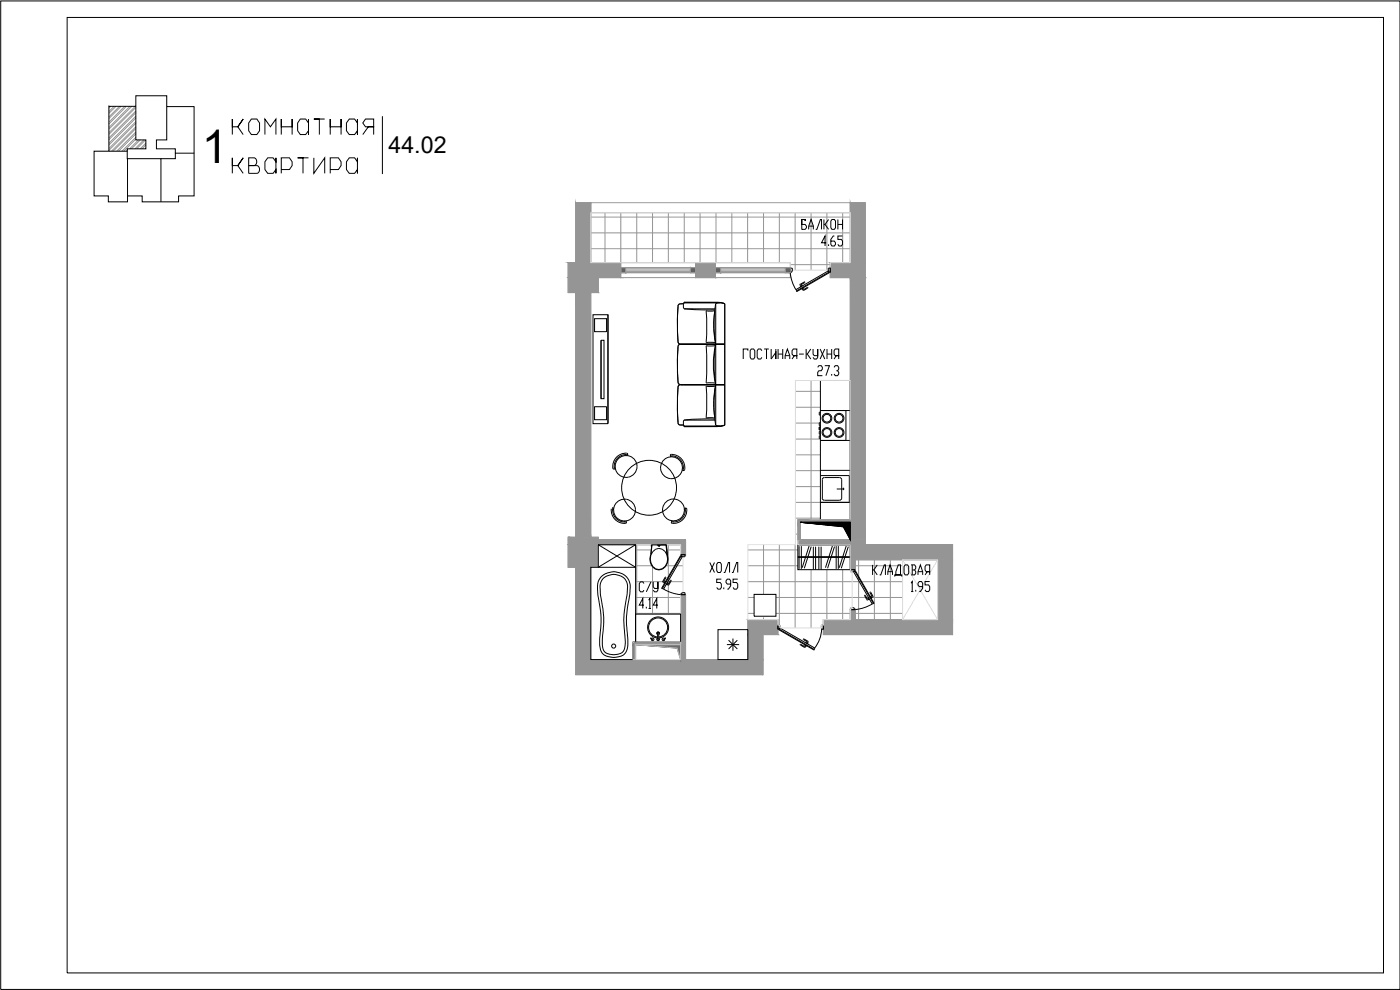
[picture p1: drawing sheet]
<svg xmlns="http://www.w3.org/2000/svg" width="420mm" height="297mm" viewBox="0 0 420 297" stroke-linecap="round" stroke-linejoin="round" font-family="sans-serif">
<defs><g id="words">
<text font-size="14" x="60.5" y="49">1</text>
<text font-size="7" x="116.6" y="45.9">44.02</text>
</g></defs>
<path d="M172.8 60.8h4.5v18h9v4.5h-6.8v4.5h-2.2v73.4h2.2v.8h26.2v4.4h-1.4v-3h-24.8v6.8h-2.2v27.7h27v-19.5h1.4v19.5h18.8v-12h9v4.5h-4.5v12h-56.2v-32.2h-2.3v-9h2.3v-73.4h-2.3v-9h2.3zM177.3 60.8h77.9v3h-77.9zM186.3 78.8h22.4v4.5h-22.4zM208.7 78.8h6v4.5h-6zM214.7 78.8h22.5v4.5h-22.5zM255.2 60.8h4.5v102.6h26.2v27h-38.8v-4.5h8.1v-3h1.5v3h24.7v-17.9h-24.7v2.9h-1.5v-7.5h-15.8v-1.4h15.8v-78.7h-6v-4.5h6z" fill="none" stroke="#939598" stroke-width=".3"/>
<g fill="none" stroke="#939598" stroke-width=".3">
<path d="M32.7 31.9h.1M33.2 31.9l-.5 .6M34.2 31.9l-1.5 1.6M34.8 31.9l-2.1 2.1M35.9 31.9l-3.2 3.2M36.4 31.9l-3.7 3.7M37.4 31.9l-4.7 4.7M37.9 31.9l-5.2 5.3M39 31.9l-6.3 6.4M39.5 31.9l-6.8 6.9M40.6 31.9l-7.9 7.9M40.8 33.3l-8.1 8.1"/>
<path d="M40.8 34.9l-8.1 8.1M40.8 36.5l-8.1 8.1M40.8 38l-7.4 7.4M40.8 39.6l-5.8 5.8M40.8 32.2l-8.1 8.1M40.8 33.8l-8.1 8.1M40.8 35.4l-8.1 8.1M40.8 37l-8.1 8.1M40.8 38.6l-6.8 6.8M38.2 45.4h.1M40.8 41.2l-4.2 4.2M40.8 40.2l-5.2 5.2"/>
<path d="M40.8 41.7l-3.7 3.7M41.6 42l-2.7 2.6M42.1 42l-2.6 2.6M43.1 42l-2.6 2.6M43.7 42l-2.7 2.6M43.8 43l-1.7 1.6M43.8 44.5l-.2 .1M43.8 43.5l-1.2 1.1M177.3 74.6h77.9M177.3 69.9h77.9M177.3 65.1h77.9M181.6 63.8v15"/>
<path d="M186.3 63.8v15M191.1 63.8v15M195.8 63.8v15M200.6 63.8v15M205.4 63.8v15M210.1 63.8v15M214.9 63.8v15M219.6 63.8v15M224.4 63.8v15M229.2 63.8v15M233.9 63.8v15M237.2 79.4h12"/>
<path d="M238.6 63.8v17.3M243.4 63.8v17.3M248.2 63.8v17.3M252.9 63.8v15M238.7 117.4h7.5M243.4 114.2v41.8M238.7 136.5h7.5M238.7 131.7h7.5M238.7 126.9h7.2M238.7 122.2h7.5M238.7 155.5h7.5M238.7 150.7h7.5"/>
<path d="M238.7 146h7.5M238.7 141.2h7.5M190.8 179.3h13.5M190.8 174.5h14.2M190.8 169.7h4.9M190.8 165h4.7M191.1 163.4v20.9M195.8 170v14.3M199.9 169.7h5.1M200.2 165h4.1M200.6 163.4v20.9M224.5 174.5h46.4"/>
<path d="M224.5 179.3h1.8M224.5 169.7h14.9M224.5 165h14.9M229.2 163.4v14.9M232.9 179.3h26.9M233.9 163.4v24.2M238.6 163.4v25M238.7 160.3h.7M243.4 170.9v17.5M248.2 170.9v15M252.9 170.9v15M256.7 169.7h14.2"/>
<path d="M257.7 168v17.9M260.1 179.3h.5M260.6 179.3h10.3M262.4 168v17.9M267.2 168v17.9M190.8 184.1h13.5M224.5 184.1h1.8M229.2 185.2v.7M232.9 184.1h22.3M256.7 184.1h14.2"/>
</g>
<g fill="#636466" stroke="#636466" stroke-width=".3">
<path d="M235.7 80.3l1.5 .2v-.2zM235.7 80.3l1.5 .2h-1.5z"/>
<path d="M235.7 80.5l1.5 1.1v-1.1zM235.7 80.5l1.5 1.1h-1.5z"/>
<path d="M207.2 80.3l1.5 1.5v-1.5zM207.2 80.3l1.5 1.5h-1.5z"/>
<path d="M186.3 80.3l1.4 1.5v-1.5zM186.3 80.3l1.4 1.5h-1.4z"/>
<path d="M235.7 81.6l1.5 .2v-.2zM235.7 81.6l1.5 .2h-1.5z"/>
<path d="M214.7 80.3l1.5 1.5v-1.5zM214.7 80.3l1.5 1.5h-1.5z"/>
</g>
<path d="M186.3 80.3h22.4v1.5h-22.4zM214.7 80.3h22.5v1.5h-22.5z" fill="none" stroke="#939598" stroke-width=".3"/>
<g fill="#939598" stroke="#939598" stroke-width=".3">
<path d="M255.2 168h1.5v2.9z"/>
<path d="M204.3 163.4h1.4v3z"/>
<path d="M177.3 170.2h2.2z"/>
<path d="M255.2 60.8l4.5 18v-18zM255.2 60.8l4.5 18h-4.5z"/>
<path d="M249.2 78.8l10.5 4.5v-4.5zM249.2 78.8l10.5 4.5h-10.5z"/>
<path d="M255.2 83.3l4.5 78.7v-78.7zM255.2 83.3l4.5 78.7h-4.5z"/>
<path d="M239.4 162l20.3 1.4v-1.4zM239.4 162l20.3 1.4h-20.3z"/>
<path d="M239.4 163.4h46.5zM239.4 163.4h46.5z"/>
<path d="M255.2 163.4l30.7 4.6v-4.6zM255.2 163.4l30.7 4.6h-30.7z"/>
<path d="M255.2 170.9h1.5zM255.2 168l1.5 2.9h-1.5z"/>
<path d="M281.4 168l4.5 17.9v-17.9zM281.4 168l4.5 17.9h-4.5z"/>
<path d="M255.2 182.9l1.5 3v-3zM255.2 182.9l1.5 3h-1.5z"/>
<path d="M247.1 185.9l38.8 4.5v-4.5zM247.1 185.9l38.8 4.5h-38.8z"/>
<path d="M172.8 60.8l4.5 18v-18zM172.8 60.8l4.5 18h-4.5z"/>
<path d="M170.5 78.8l15.8 4.5v-4.5zM170.5 78.8l15.8 4.5h-15.8z"/>
<path d="M170.5 83.3l9 4.5v-4.5zM170.5 83.3l9 4.5h-9z"/>
<path d="M172.8 87.8l4.5 73.4v-73.4zM172.8 87.8l4.5 73.4h-4.5z"/>
<path d="M170.5 161.2l9 .8v-.8zM170.5 161.2l9 .8h-9z"/>
<path d="M170.5 162l35.2 1.4v-1.4zM170.5 162l35.2 1.4h-35.2z"/>
<path d="M204.3 166.4h1.4zM204.3 163.4l1.4 3h-1.4z"/>
<path d="M170.5 163.4l9 6.8v-6.8zM170.5 163.4l9 6.8h-9z"/>
<path d="M224.5 185.9l9 4.5v-4.5zM224.5 185.9l9 4.5h-9z"/>
<path d="M224.5 190.4l4.5 7.5v-7.5zM224.5 190.4l4.5 7.5h-4.5z"/>
<path d="M204.3 178.4l1.4 19.5v-19.5zM204.3 178.4l1.4 19.5h-1.4z"/>
<path d="M172.8 170.2l4.5 27.7v-27.7zM172.8 170.2l4.5 27.7h-4.5z"/>
<path d="M172.8 197.9l56.2 4.5v-4.5zM172.8 197.9l56.2 4.5h-56.2z"/>
<path d="M208.7 78.8l6 4.5v-4.5zM208.7 78.8l6 4.5h-6z"/>
</g>
<g fill="none" stroke="#000" stroke-width=".3">
<path d="M32.7 31.9h8.1v-3.2h9.2v3.3h8.3v26.8h-4.7v1.8h-10.9v-1.8h-4.4v1.8h-5.8v-1.8h-4.3v-13.4h4.5zM40.8 31.9v10.1h3v2.6h-5.6v.8h-5.5M50 32v10h-3.1v2.6h5.7v1.4M75.4 35.7h1.7l.8 1.2v2.3l-.8 1.2h-1.7l-.8-1.2v-2.3zM90.1 35.7h1.6l.9 1.2v-1.2v4.7v-1.2l-.9 1.2h-1.6l-.8-1.2v-2.3zM97.5 35.7h-3.3h1.6v4.7M104.8 35.7h1.6l.9 1.2v-1.2v4.7v-1.2l-.9 1.2h-1.6l-.8-1.2v-2.3zM114.8 34.9v17.3M38.2 45.4l.1 13.4M38.3 47.6h10v13M58.3 46h-5.7v1.6h-4.3M69.7 40.4v-4.7v2.3h1.7l1.6-2.3-1.6 2.3 1.6 2.4"/>
<path d="M69.7 52v-4.6v2.3h1.7l1.6-2.3-1.6 2.3 1.6 2.3M74.6 47.4h1.6a1.24 1.24 0 0 1 .8 1.1 1.24 1.24 0 0 1-.8 1.2h-1.6h2.5a1.24 1.24 0 0 1 .8 1.2 1.24 1.24 0 0 1-.8 1.1h-2.5zM79.5 40.4v-4.7l1.7 2.3 1.6-2.3v4.7M80.3 47.4h1.7l.8 1.1v-1.1v4.6v-1.1l-.8 1.1h-1.7l-.8-1.1v-2.4zM84.4 40.4v-4.7v2.3h3.3v-2.3v4.7M84.4 50.9h2.5l.8-1.2v-1.2l-.8-1.1h-2.5v4.6M92.6 47.4h-3.3h1.6v4.6M94.2 47.4v4.6l3.3-4.6v4.6M99.1 40.4v-4.7v2.3h3.3v-2.3v4.7M99.1 50.9h2.5l.8-1.2v-1.2l-.8-1.1h-2.5v4.6M104.8 47.4h1.6l.9 1.1v-1.1v4.6v-1.1l-.9 1.1h-1.6l-.8-1.1v-2.4zM108.9 40.4l1.6-2.4h-.8l-.8-1.1 .8-1.2h2.4v2.3h-1.6h1.6v2.4"/>
<path d="M240.6 65.9h1v.4v-.4h-1v1.4h1l.4 .5v.6l-.4 .4h-1zM242.7 68.8v-1l.7-1.9 .7 1.9v1M242.7 67.8h1.4M244.8 68.8h.4l1-2.9h.3v2.9M247.3 65.9v2.9M247.6 67.3l1.1 1.5M247.9 72.8h-1.4l1.1-2v3M248.7 65.9l-1.1 1.4h-.3M248.7 73.3v.5M249.7 65.9h.7l.3 .4v2.1l-.3 .4h-.7l-.4-.4v-2.1zM250.4 70.8h-.3l-.8 1v1.5l.4 .5h.7l.3-.5v-.5l-.3-.5h-1.1M251.5 65.9v2.9"/>
<path d="M251.5 67.3h1.4M252.9 70.8h-1.4v1h1l.4 .5v1l-.4 .5h-.7l-.3-.5M252.9 65.9v2.9M178 94.4h4.5v32.7h-4.5zM203.5 91.9l-.2 4.2 .1 5.4 .1 1.3 .7 .4M203.5 91.9a45.7 45.7 0 0 0 .2 11.2l.5 .2M205.1 91.1l-1.3 .1-.3 .7M205.1 91.1l-1.1 .1-.5 .7M205.2 90.9l-.1 .7 .1 1M205.3 92.7l3.1 .2h6.1M205.3 90.7h10.9l1.3 .4v36.5M205.3 90.7v.1"/>
<path d="M205.3 90.8l-.2 .3M205.3 90.7h10M205.3 92.7h9.3M205.3 90.8h10.9M211.9 93.3l.2 4.7-.2 4.8M214.5 93.2h-2.6M214.5 93.2a24.9 24.9 0 0 0 .2 9.6h-2.8M214.8 91.1v36.5M215.3 90.7l2.2 .4M217.5 91.1l-1.4-.3-1.3 .3a38.8 38.8 0 0 0 0 12.2M180.4 102.1h.9v17.5h-.9zM204.2 115.4a.7 .7 0 0 0-.7 .7l-.2 5.4 .2 5.3"/>
<path d="M204.2 103.3l-.5 .2a44.3 44.3 0 0 0 0 11.7l.5 .2M204.2 115.4h13.3M204.2 115.4l-.5 .2a45.7 45.7 0 0 0-.2 11.2M204.2 103.3h13.3M204.2 103.3l-.7 .4a59.8 59.8 0 0 0 0 11l.2 .5 .5 .2M211.9 115.9l.2 4.7-.2 4.8M211.9 115.9l2.8-.1a26.2 26.2 0 0 0-.2 9.7l-2.6-.1M211.9 114.9l.2-6.1-.2-5.1h2.8a25.7 25.7 0 0 0 0 11.2h-2.8M214.8 103.2a38.8 38.8 0 0 0 0 12.2 38.8 38.8 0 0 0 0 12.2M224.5 105.2v-.5h-1.4v3M225.5 104.7h.7l.3 .5v2l-.3 .5h-.7l-.4-.5v-2zM228.6 105.2l-.3-.5h-.7l-.4 .5v2l.4 .5h.7l.3-.5"/>
<path d="M229.3 104.7h1.4M230 104.7v3M231.4 104.7v3l1.4-2v2v-3M233.5 104.7v3M233.5 106.2h1.4M234.9 104.7v3M235.6 107.7v-1l.7-2 .7 2v1M235.6 106.7h1.4M237.7 107.7l.7-1h.7v-2h-1l-.4 .5v1l.4 .5h1v1M239.8 106.2h1.4M241.9 104.7v3M242.3 106.2l1 1.5"/>
<path d="M243.3 104.7l-1 1.5h-.4M244 104.7v1.5l.3 .5h1.1v-2v2.5l-.3 .5h-.8l-.3-.5M245.4 110.2l.3-.5h.8l.3 .5v.5l-.3 .5h-.8l-.3 .5v1h1.4M246.1 104.7l1.4 3M246.2 114.2h9v41.8h-9zM247.5 109.7h1.4l-1 3M247.5 104.7l-1.4 3M248.2 106.2h1.4M248.2 104.7v3M249.6 104.7v3M249.6 112.2v.5M250.3 107.7l.7-1h.7v-2h-1l-.4 .5v1l.4 .5h1v1"/>
<path d="M250.3 110.2l.4-.5h.7l.3 .5v.5l-.3 .5h-.4M251.4 111.2l.3 .5v.5l-.3 .5h-.7l-.4-.5M187.9 136.4v.4M188.1 136.4a3.6 3.6 0 0 0-3.8 4M188.4 136.1l-.3 .3M188.4 136.2l-.1 .6M188.4 136.2a3.7 3.7 0 0 0-4.3 4.5h.1M201.2 136.6l.1 .5M201.7 136.8v.3M203.5 126.8l.3 .6 1.3 .1M203.5 126.8l.5 .7h1.1M205.1 127.5l.2 .4"/>
<path d="M205.2 126l-.1 .7 .1 1.1M205.3 127.9v.1M205.3 128h10M205.3 126.1h9.3M205.3 127.9h10.9M214.5 125.7h-4.6l-4.7 .3M217.5 127.5l-2.2 .5M217.5 127.6l-1.4 .2-1.3-.2M217.5 127.6l-1.3 .4h-10.9M246.2 132.2h9M246.2 123.2h9M246.2 123.7h-.3v.8h.3"/>
<path d="M246.2 126.8h-.3v.9h.3M246.2 128.1h-.3v.9h.3M246.2 129.4h-.3v.9h.3M246.2 130.8h-.3v.8h.3M253.9 123.2v9M183.4 152.6a3.8 3.8 0 0 0 4.6 4.3M183.7 152.3a4.9 4.9 0 0 0 1.6 3.6l.9 .5 1.6 .2 .2 .2M183.7 152.4l.5 .1M183.9 152.9h.3M184.4 140.4l-.2 .4M184.7 140.2l-.3 .1M184.7 140.7h-.5"/>
<path d="M187.5 156.3v.3M187.9 156.3l.1 .6M201.6 156.6a3.8 3.8 0 0 0 4.2-4.1l.1-.1a3.6 3.6 0 0 1-2.4 4.4l-1.7 .2-.3-.1zM201.6 156.3l-.1 .5M202 156.3v.3M204.7 141.1l.6 .1M204.8 140.6l.3 .1M205 140.8l.3 .4a3.7 3.7 0 0 0-4.1-4.8l.1 .3a3.7 3.7 0 0 1 3.8 4.2M205.7 152.9l-.3 .1M206 152.5l-.6 .1M246.2 141.1h9M246.2 142.7h8.7v8"/>
<path d="M246.2 150.7h9M246.8 143.9l.2-.4 .4-.2h4.5l.5 .2 .2 .4M246.8 144v5.4l.2 .5 .4 .2h4.5l.5-.2 .2-.5v-5.4M251.1 146.7h2.3M253.1 146.3v.8M179.5 163.4h11.3v29.3h-.8v5.2h-12.7v-27.7h2.2zM179.5 163.4l11.3 6.8h-11.3l11.3-6.8M180.5 173a5.2 5.2 0 0 1 8.5 1.8 32.8 32.8 0 0 1-.8 8.7l-.2 3.3 .4 4.4a6 6 0 0 1-1.3 5.3 5.5 5.5 0 0 1-6.5-.7 11.7 11.7 0 0 1-.4-6.7l.1-.7a33.7 33.7 0 0 0-.9-10.1 6 6 0 0 1 1.1-5.3zM181 173.6a4.5 4.5 0 0 1 7.1 1.1l.2 1.1-.1 2.4a36.4 36.4 0 0 0-.5 14.2 3.2 3.2 0 0 1-2.2 3.9 3.9 3.9 0 0 1-4.4-1.3l-.3-1.1v-2a33.2 33.2 0 0 0-.6-13.7l-.1-1.5a3.8 3.8 0 0 1 .9-3.1zM193.3 175.1l-.4-.5h-.7l-.3 .5v2l.3 .5h.7l.4-.5M195.4 174.6l-1.4 3M195.5 164.1h.1"/>
<path d="M195.5 164.1l-.2 2.3a3.3 3.3 0 0 0 2.5 4.6 3.2 3.2 0 0 0 2.5-4.6M195.6 163.5h1.6M195.6 163.5l-.1 .6M195.6 163.5l-.2 2.8M195.9 165.5a2.36 2.36 0 0 1 2.5-.9 2.36 2.36 0 0 1 1.8 1.9 2.93 2.93 0 0 1-.4 3.2 2.93 2.93 0 0 1-3 1 3.5 3.5 0 0 1-.9-5.2zM196 174.6v1.5l.4 .5h1v-2v2.5l-.3 .5h-.7l-.4-.5M197.2 163.4h1v.3h-.9zM197.5 163.8h.5zM198.2 163.5h1.7M199.9 163.5l.1 .2M199.9 163.5l.3 2.9M199.9 163.5l.4 3.4"/>
<path d="M199.9 163.5l.3 2.8M200.2 166.4h.1M213 168.8l1.4 3M214.4 168.8l-1.4 3M215.5 168.8h.7l.3 .5v2l-.3 .5h-.7l-.4-.5v-2zM216.5 173.8h-1.4v1h1.1l.3 .4v1.1l-.3 .5h-.7l-.4-.5M217.2 171.8h.4l1-3h.3v3M217.2 176.3v.5M219.3 175.2h-1l-.4-.4v-.5l.4-.5h.6l.4 .5v1.5l-.7 1h-.3M219.7 171.8h.3l1.1-3h.3v3M221.4 173.8h-1.4v1h1.1l.3 .4v1.1l-.3 .5h-.8l-.3-.5M226.3 178.3h6.6v6.6h-6.6z"/>
<path d="M261.9 169.5v3M262.3 171l1 1.5M263.3 169.5l-1 1.5h-.4M264 172.5h.3l1.1-3h.3v3M266.4 172.5v-1l.7-2 .7 2v1M266.4 171.5h1.4M268.5 173v-.5h1.8v-3h-.7l-.7 2v1h1.7v.5M271.7 169.5h.7l.3 .5v2l-.3 .5h-.7l-.4-.5v-2zM273.4 169.5h1.1l.3 .5v.5l-.3 .5M273.4 175l.4-.5v3M273.4 177.5h.7M273.8 171h.7l.3 .5v.5l-.3 .5h-1.1"/>
<path d="M273.8 169.5v3M274.8 177v.5M275.5 172.5v-1l.7-2 .7 2v1M275.5 171.5h1.4M276.9 176h-1l-.4-.5v-.5l.4-.5h.7l.3 .5v1.5l-.7 1h-.3M277.6 172.5l.7-1h.7v-2h-1l-.4 .5v1l.4 .5h1v1M279 174.5h-1.4v1h1.1l.3 .5v1l-.3 .5h-.7l-.4-.5M190.8 184.3h13.5v8.4h-13.5zM193.3 181.6h-1.4l1-2v3M194 182.1v.5M194.6 180.1l.4-.5v3M194.6 182.6h.8"/>
<path d="M195.6 191.6a.4 .4 0 0 1 .6 0 .4 .4 0 0 1-.3 .6 .4 .4 0 0 1-.4-.5M195.9 191.9l-.7-.5 .7 .5M197.3 191.5a.4 .4 0 0 0-.1 .6 .4 .4 0 0 0 .6 0 .4 .4 0 0 0-.1-.6M197.4 189.8l.3 .2v1.9l-.2 .2-.2-.2zM197.4 181.6h-1.4l1.1-2v3M197.7 191.4a3.2 3.2 0 0 0 2.5-4.8 3.2 3.2 0 0 0-5.4 0 3.2 3.2 0 0 0 2.5 4.8M197.7 191.1a2.86 2.86 0 0 0 2.2-4.3 2.86 2.86 0 0 0-4.8 0 2.86 2.86 0 0 0 2.2 4.3M197.7 190.3a.4 .4 0 0 0 .1-.6 .4 .4 0 0 0-.6 .1 .4 .4 0 0 0 .1 .6M197.7 190.2l.1-.3-.3-.2-.3 .2 .1 .4M199.3 191.7l.5-.3-.7 .5zM199.4 191.6a.4 .4 0 0 0-.6 0 .4 .4 0 0 0 .3 .6 .4 .4 0 0 0 .4-.5M215.5 188.9h9v9h-9z"/>
<circle cx="187.9" cy="140" r="3.3"/>
<circle cx="248.2" cy="129.8" r="1.46"/>
<circle cx="248.2" cy="125.5" r="1.46"/>
<circle cx="248.2" cy="129.8" r="1.16"/>
<circle cx="248.2" cy="125.5" r="1.16"/>
<circle cx="251.8" cy="129.8" r="1.46"/>
<circle cx="251.8" cy="125.5" r="1.46"/>
<circle cx="251.8" cy="125.5" r="1.16"/>
<circle cx="251.8" cy="129.8" r="1.16"/>
<circle cx="187.4" cy="153" r="3.3"/>
<circle cx="194.8" cy="146.4" r="8.2"/>
<circle cx="201.5" cy="140.3" r="3.3"/>
<circle cx="202.1" cy="153" r="3.3"/>
<circle cx="184.2" cy="193.9" r=".61"/>
</g>
<path d="M177.3 63.8h77.9v15h-6v2.3h-12v-2.3h-59.9zM238.7 114.2h16.5v41.8h-15.8v7.4h15.8v7.5l.1 .7h.4v10.7h-.4l-.1 .6v3h-8.1v1.7h-.6v.8h-12.4v-.8h-.6v-1.7h-9v-22.5h14.2zM179.5 163.4h24.8v3h.7v12h-.7v19.5h-27v-27.7h2.2z" fill="none" stroke="#dcdcdc" stroke-width=".3"/>
<g fill="#939598" stroke="#939598" stroke-width=".3">
<path d="M190 192.7l14.3 .7v-.7zM190 192.7l14.3 .7h-14.3z"/>
<path d="M190 193.4l.8 4.5v-4.5zM190 193.4l.8 4.5h-.8z"/>
<path d="M239.4 156l15.8 .7v-.7zM239.4 156l15.8 .7h-15.8z"/>
<path d="M239.4 156.7l.8 5.3v-5.3zM239.4 156.7l.8 5.3h-.8z"/>
</g>
<g fill="#6b6d70" stroke="#6b6d70" stroke-width=".3">
<path d="M190.8 193.4h13.5v1.1z"/>
<path d="M190.8 193.4l13.5 1.1zM203.2 194.5h1.1v3.4z"/>
</g>
<g fill="none" stroke="#000" stroke-width=".3">
<path d="M237.2 80.3a11.1 11.1 0 0 0 1.6 6.6M237.2 80.5h.6l-.1 1.1h-.5M239 87.3l9.8-5.7 .1 .2-9.8 5.7zM240.1 85.6l.3 .4-.2-.2M240.2 85.2l-.1 .4M240.7 86.6l.3 .4M240.9 85.7l-.7 .5M241.3 86.3l-.8 .4M241.3 86.3h.1M241.4 84.6l.1 .2M241.4 84.6l-1.2 .7M241.5 84.8l-1.2 .7 .3 .3"/>
<path d="M242.3 86.2l.1 .2-1.1 .7-.3-.1M242.3 86.2l-1.1 .7-.2-.4M248.8 81.7l-.3-.4-9.6 5.6 .2 .3M248.8 81.6h.4M249.2 80.5h-.6l.2 1.1M249.2 80.3v1.5M198.9 174.3l.1 .4M199.1 174.7l.3 .2M199.1 176.7a11.6 11.6 0 0 0 6.6 1.7M199.6 173.2l-.6 1.2M199.6 173.2l.2 .1-.6 1.2 .3 .2M199.8 174.4l-.5 .8"/>
<path d="M200.2 175.4l-.1-.1 .3 .2M200.3 174.7l-.4 .8M201.4 174.3l-.2-.1-.6 1.1-.4-.2M201.4 174.3l-.6 1.1-.4 .1M204.2 166.8l.2 .1-5.6 9.7h-.3zM204.3 166.4h1.4M204.4 166.9l.3 .2-5.6 9.7-.3-.2M204.4 178.4v-.4h.4v-.2h.8v.6M204.4 166.4v.5M205.6 166.4v.6l-1.2-.1M255.2 170.9h1.5M255.3 170.9v.7l1.2-.2"/>
<path d="M256.5 171.4l.2-.1 5.6 9.7-.1 .1zM256.5 171.4l-.3 .2 5.6 9.7 .3-.3M256.5 170.9v.5M259.5 178.7l.2-.1 .7 1.2 .3-.2M259.5 178.8l.6 1.1 .8-.1-.3 .1M260.6 179.2l.4 .7M261.1 178.9l.5 .7M261.3 177.7l-.2 .1 .6 1.2-.3 .2M261.3 177.7l.7 1.1M262 178.8l-.5 .6M233.5 187.6h.6l-.2 1.2M233.5 188.8h.4"/>
<path d="M233.5 187.4v1.5M233.9 188.8l10.5 6.1-.1 .2-10.5-6.1zM233.9 188.8l.2-.3 10.5 6-.3 .3M240.3 193.3l-.1 .2 1.2 .7 .3-.1M240.4 193.4l1.1 .6 .2-.4M241.2 191.7l-.1 .2 1.2 .7-.2 .4M241.3 191.7l1.1 .7-.1 .7 .1-.2M241.4 193.4l.8 .4M241.7 192.9l.8 .4M241.9 193.7l-.2 .4M246.6 188.7a9.8 9.8 0 0 1-2.1 5.7M246.6 188.8h.5"/>
<path d="M247.1 187.6h-.6l.1 1.2M247.1 187.4v1.5M256.5 182.9v-.4l-1.2-.2v.7M261.8 181.2a11.6 11.6 0 0 1-6.6 1.7"/>
<circle cx="248.6" cy="81.4" r=".06"/>
<circle cx="204.6" cy="166.9" r=".06"/>
<circle cx="256.3" cy="171.4" r=".06"/>
<circle cx="234" cy="188.5" r=".06"/>
</g>
<path d="M239.4 156h15.8v.7h-15v5.3h-.8zM190 192.7h14.3v.7h-13.5v4.5h-.8zM190.8 193.4h13.5v4.5l-1.1-3.4z" fill="none" stroke="#bababa" stroke-width=".3"/>
<path d="M270.9 168h10.5v17.9h-10.5zM270.9 168l10.5 17.9M281.4 168l-10.5 17.9" fill="none" stroke="#dcdcdc" stroke-width=".3"/>
<!-- layer: 0 -->
<g fill="none" stroke="#000" stroke-width=".3">
<path d="M.2 .3h420v296.6h-420zM178.4 95.6h3.6v3.9h-3.6zM182.5 94.4v32.7M180.4 102.1v17.5M178.4 122h3.6v3.9h-3.6zM239.4 163.4h15.8v7.5h-15.8zM239.4 167h15.8M239.4 167.2h15.8M239.8 163.9v6.8M240.5 163.9v6.8M242.8 163.8l-2.1 6.5M243.5 164l-2.1 6.5"/>
<path d="M244.1 164v6.9M244.8 164v6.9M245.7 164v6.9M246.4 164v6.9M249.8 163.8l-2.1 6.5M250.4 164l-2 6.5M251 163.9v6.8M251.6 163.9v6.8M254 163.8l-2.1 6.5M254.6 164l-2.1 6.5M218.1 193.4h3.7M218.7 192.1l2.6 2.6"/>
<path d="M220 191.6v3.7M221.3 192.1l-2.6 2.6"/>
</g>
<path d="M240.2 156.7h15v5.3l-2.1-3.9z" fill="none" stroke="#000" stroke-width=".3"/>
<g fill="#000" stroke="#000" stroke-width=".3">
<path d="M240.2 156.7h15v1.4z"/>
<path d="M240.2 156.7l12.9 1.4h2.1zM253.1 158.1h2.1v3.9z"/>
</g>
<!-- layer: 0 -->
<g fill="none" stroke="#939598" stroke-width=".3">
<path d="M186.3 80.3h1.4v1.5h-1.4zM187.7 80.7h19.5M187.7 80.3h19.5M187.7 81.8h19.5M187.7 81.1h19.5M187.7 81.4h19.5M207.2 80.3h1.5v1.5h-1.5zM214.7 80.3h1.5v1.5h-1.5zM216.2 80.7h19.5M216.2 80.3h19.5M216.2 81.8h19.5M216.2 81.1h19.5"/>
<path d="M216.2 81.4h19.5M235.7 80.3h1.5v1.5h-1.5z"/>
</g>
<path d="M20.2 5.2h395v286.7h-395z" fill="none" stroke="#000" stroke-width=".3"/>
<use href="#words"/>
</svg>
